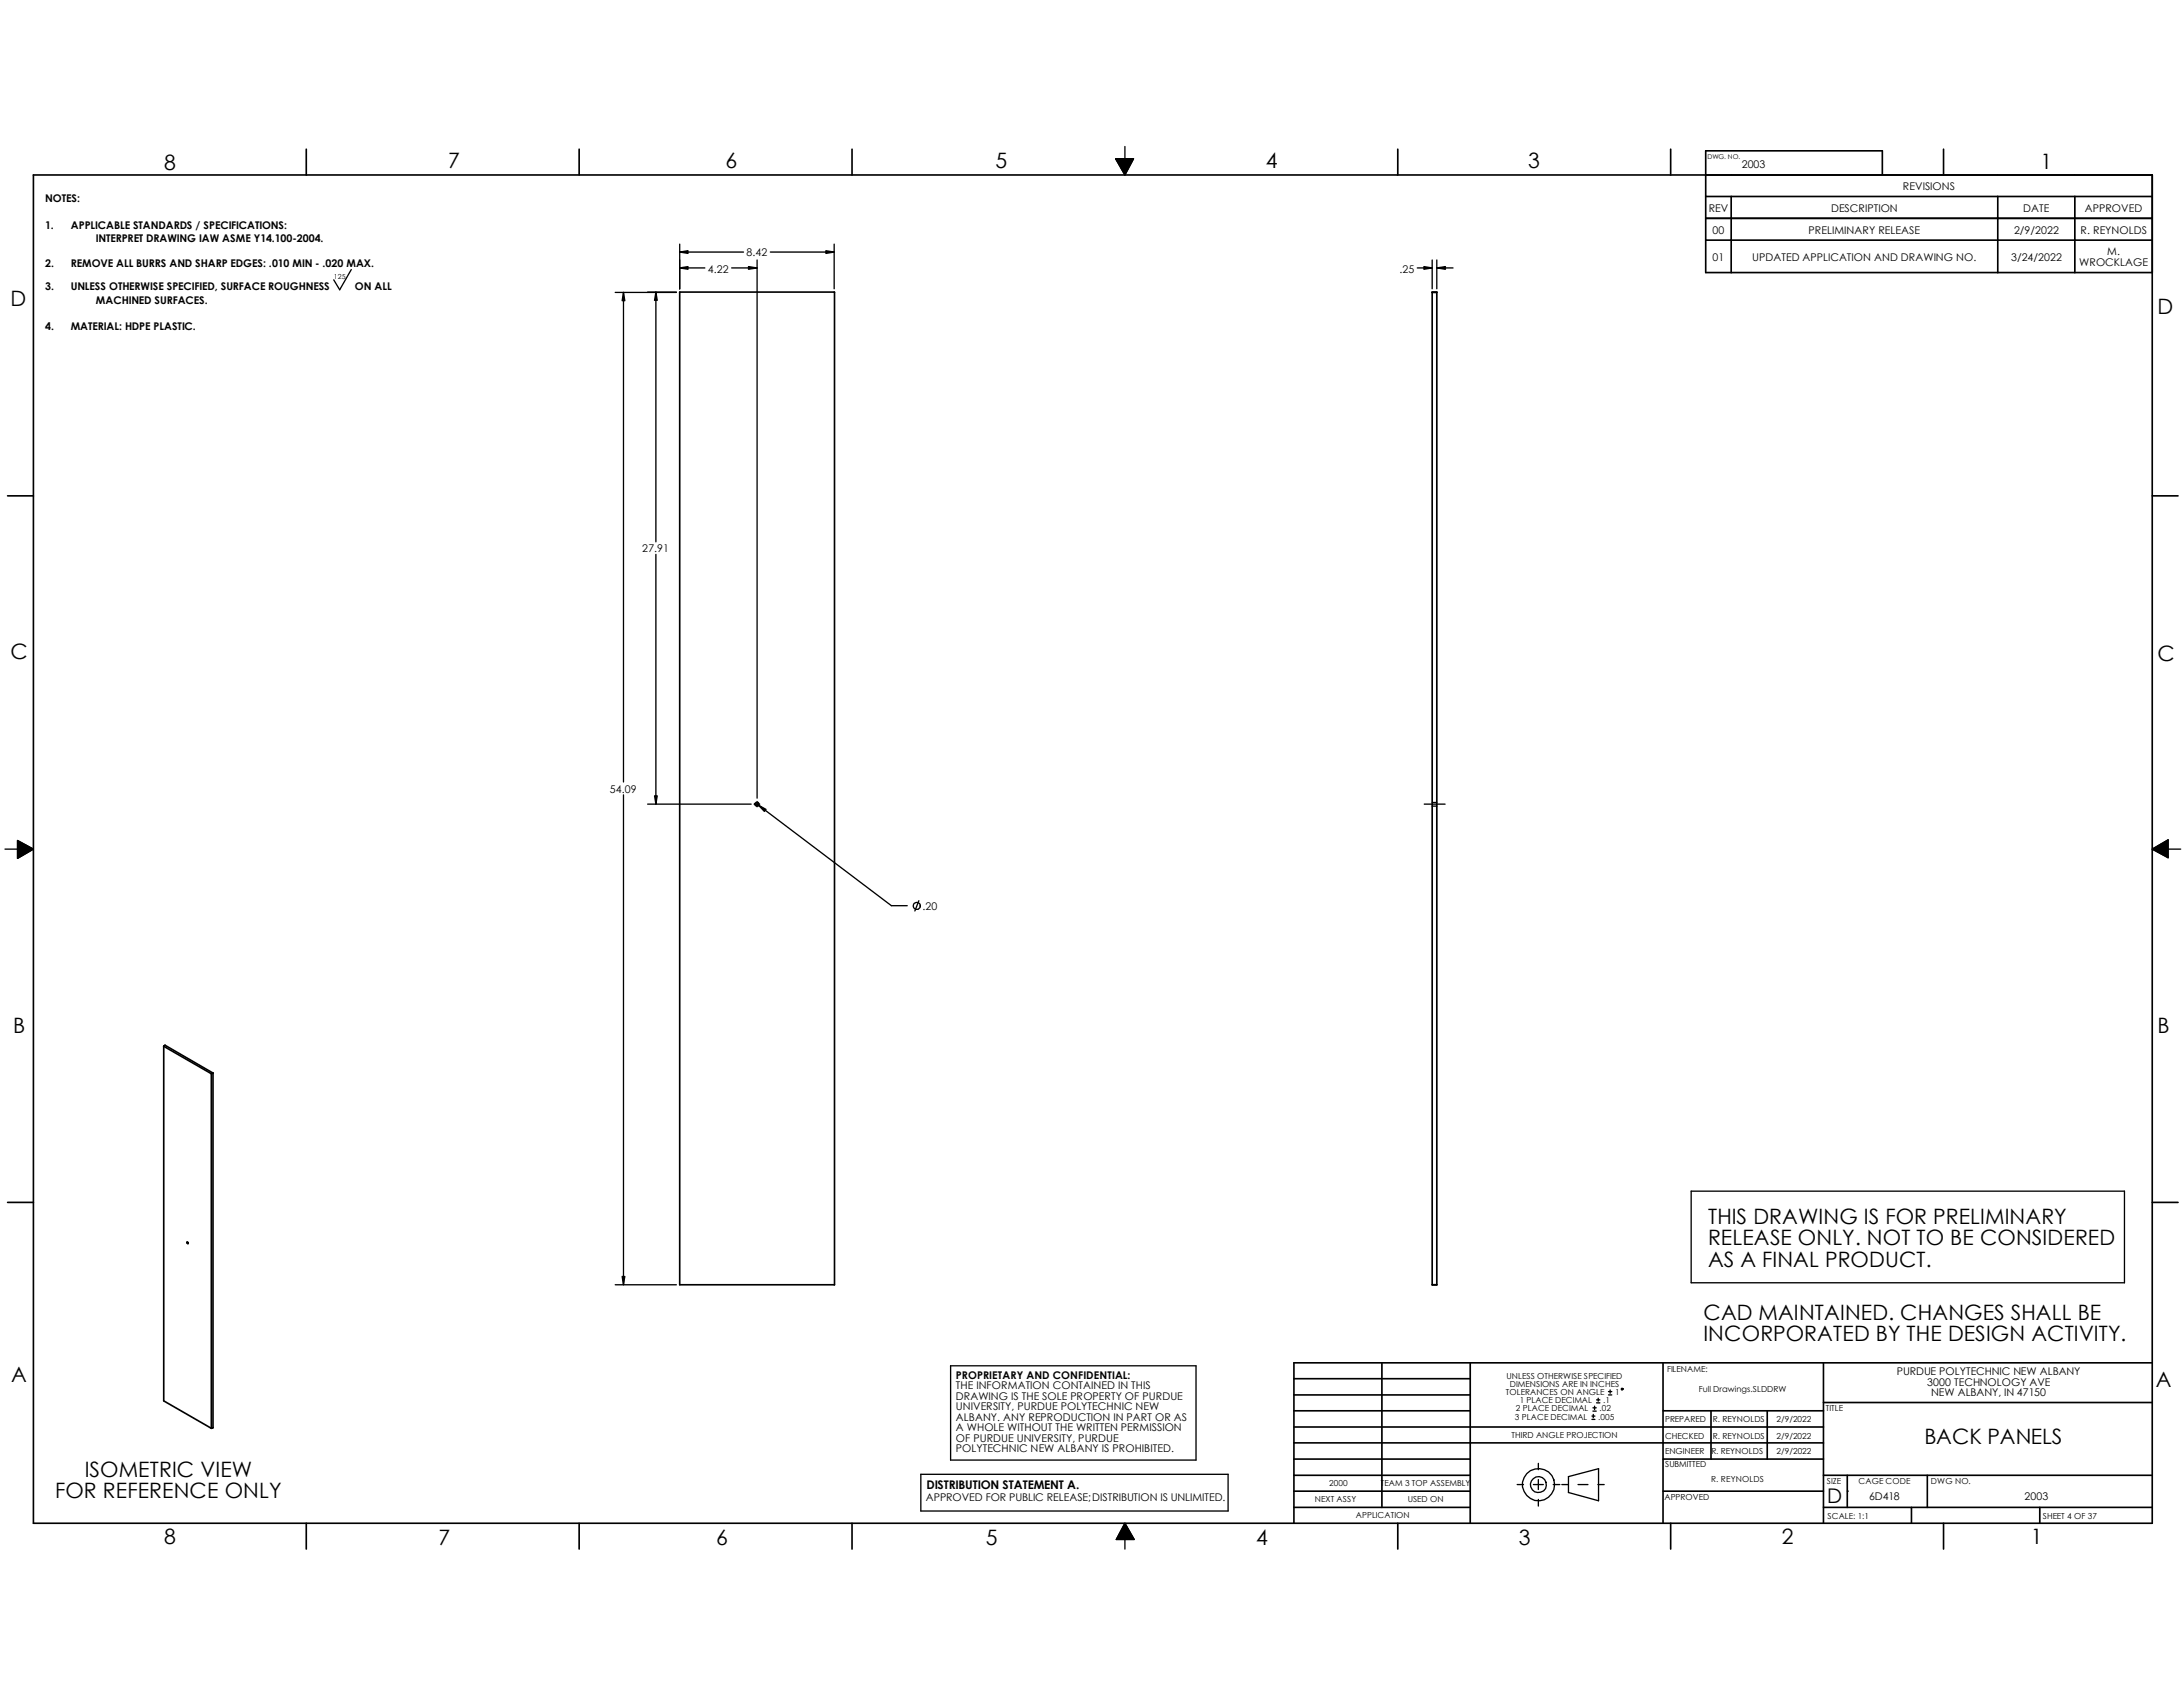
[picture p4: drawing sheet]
<svg xmlns="http://www.w3.org/2000/svg" width="279mm" height="216mm" viewBox="0 0 279 216" stroke-linecap="round" stroke-linejoin="round" font-family="sans-serif">
<defs><g id="words">
<g font-size="2.7">
<text x="21" y="21.7">8</text>
<text x="57.4" y="21.5">7</text>
<text x="92.9" y="21.5">6</text>
<text x="127.4" y="21.5">5</text>
<text x="162" y="21.5">4</text>
<text x="195.6" y="21.5">3</text>
<text x="261.2" y="21.6">1</text>
<text x="1.4" y="39.1">D</text>
<text x="276.1" y="40.1">D</text>
<text x="1.4" y="84.3">C</text>
<text x="276.1" y="84.5">C</text>
<text x="1.7" y="132.2">B</text>
<text x="276.1" y="132.2">B</text>
<text x="218.6" y="156.6">THIS DRAWING IS FOR PRELIMINARY</text>
<text x="218.6" y="159.4">RELEASE ONLY. NOT TO BE CONSIDERED</text>
<text x="218.6" y="162.1">AS A FINAL PRODUCT.</text>
<text x="218" y="168.9">CAD MAINTAINED. CHANGES SHALL BE</text>
<text x="218" y="171.6">INCORPORATED BY THE DESIGN ACTIVITY.</text>
<text x="1.4" y="176.8">A</text>
<text x="275.9" y="177.5">A</text>
<text x="246.3" y="184.8">BACK PANELS</text>
<text x="7.1" y="191.7">FOR REFERENCE ONLY</text>
<text x="10.8" y="189">ISOMETRIC VIEW</text>
<text x="21" y="197.6">8</text>
<text x="56.1" y="197.8">7</text>
<text x="91.7" y="197.8">6</text>
<text x="126.2" y="197.8">5</text>
<text x="160.8" y="197.8">4</text>
<text x="194.4" y="197.8">3</text>
<text x="228" y="197.6">2</text>
<text x="259.9" y="197.6">1</text>
</g>
<text font-size="2.6" x="233.8" y="192.4">D</text>
<text font-size="1.5" x="118.6" y="190.6">DISTRIBUTION STATEMENT A.</text>
<g font-size="1.4">
<text x="222.9" y="21.5">2003</text>
<text x="5.8" y="25.9">NOTES:</text>
<text x="5.8" y="29.3">1.</text>
<text x="9.1" y="29.3">APPLICABLE STANDARDS / SPECIFICATIONS:</text>
<text x="218.7" y="27.1">REV</text>
<text x="219.2" y="29.9">00</text>
<text x="231.5" y="29.9">PRELIMINARY RELEASE</text>
<text x="234.4" y="27.1">DESCRIPTION</text>
<text x="243.5" y="24.3">REVISIONS</text>
<text x="257.8" y="29.9">2/9/2022</text>
<text x="259" y="27.1">DATE</text>
<text x="266.3" y="29.9">R. REYNOLDS</text>
<text x="266.8" y="27.1">APPROVED</text>
<text x="5.8" y="34.2">2.</text>
<text x="9.1" y="34.2">REMOVE ALL BURRS AND SHARP EDGES: .010 MIN - .020 MAX.</text>
<text x="12.3" y="31">INTERPRET DRAWING IAW ASME Y14.100-2004.</text>
<text x="90.6" y="34.9">4.22</text>
<text x="95.5" y="32.8">8.42</text>
<text x="179.1" y="34.9">.25</text>
<text x="219.2" y="33.4">01</text>
<text x="224.3" y="33.4">UPDATED APPLICATION AND DRAWING NO.</text>
<text x="257.4" y="33.4">3/24/2022</text>
<text x="266.1" y="34">WROCKLAGE</text>
<text x="269.7" y="32.7">M.</text>
<text x="5.8" y="37.2">3.</text>
<text x="9.1" y="37.2">UNLESS OTHERWISE SPECIFIED, SURFACE ROUGHNESS</text>
<text x="12.3" y="38.9">MACHINED SURFACES.</text>
<text x="45.4" y="37.2">ON ALL</text>
<text x="5.8" y="42.2">4.</text>
<text x="9.1" y="42.2">MATERIAL: HDPE PLASTIC.</text>
<text x="82.2" y="70.7">27.91</text>
<text x="78.1" y="101.5">54.09</text>
<text x="118.1" y="116.5">.20</text>
<text x="122.3" y="176.4">PROPRIETARY AND CONFIDENTIAL:</text>
<text x="122.3" y="177.8">THE INFORMATION CONTAINED IN THIS</text>
<text x="122.3" y="179.1">DRAWING IS THE SOLE PROPERTY OF PURDUE</text>
<text x="242.8" y="176">PURDUE POLYTECHNIC NEW ALBANY</text>
<text x="246.7" y="177.3">3000 TECHNOLOGY AVE</text>
<text x="247.2" y="178.7">NEW ALBANY, IN 47150</text>
<text x="122.3" y="180.5">UNIVERSITY, PURDUE POLYTECHNIC NEW</text>
<text x="122.3" y="181.8">ALBANY. ANY REPRODUCTION IN PART OR AS</text>
<text x="122.3" y="183.2">A WHOLE WITHOUT THE WRITTEN PERMISSION</text>
<text x="122.3" y="184.5">OF PURDUE UNIVERSITY, PURDUE</text>
<text x="122.3" y="185.9">POLYTECHNIC NEW ALBANY IS PROHIBITED.</text>
<text x="239.2" y="192">6D418</text>
<text x="259.1" y="192">2003</text>
<text x="118.5" y="192.2">APPROVED FOR PUBLIC RELEASE;DISTRIBUTION IS UNLIMITED.</text>
</g>
<g font-size="1.1">
<text x="192.7" y="178.5">TOLERANCES ON ANGLE</text>
<text x="192.8" y="176.4">UNLESS OTHERWISE SPECIFIED</text>
<text x="193.3" y="177.5">DIMENSIONS ARE IN INCHES</text>
<text x="194.5" y="179.6">1 PLACE DECIMAL</text>
<text x="205.2" y="179.6">.1</text>
<text x="206.7" y="178.5">1</text>
<text x="213.4" y="175.6">FILENAME:</text>
<text x="217.4" y="178.1">Full Drawings.SLDDRW</text>
<text x="193.5" y="184.1">THIRD ANGLE PROJECTION</text>
<text x="193.9" y="181.7">3 PLACE DECIMAL</text>
<text x="194" y="180.6">2 PLACE DECIMAL</text>
<text x="204.6" y="181.7">.005</text>
<text x="204.7" y="180.6">.02</text>
<text x="213.1" y="182">PREPARED</text>
<text x="213.1" y="184.1">CHECKED</text>
<text x="219.2" y="182">R. REYNOLDS</text>
<text x="219.2" y="184.1">R. REYNOLDS</text>
<text x="227.4" y="182">2/9/2022</text>
<text x="227.4" y="184.1">2/9/2022</text>
<text x="233.7" y="180.6">TITLE</text>
<text x="170.1" y="190.2">2000</text>
<text x="176.7" y="190.2">TEAM 3 TOP ASSEMBLY</text>
<text x="213" y="191.9">APPROVED</text>
<text x="213.1" y="186.1">ENGINEER</text>
<text x="213.1" y="187.8">SUBMITTED</text>
<text x="219" y="189.7">R. REYNOLDS</text>
<text x="219" y="186.1">R. REYNOLDS</text>
<text x="227.4" y="186.1">2/9/2022</text>
<text x="233.8" y="189.9">SIZE</text>
<text x="237.9" y="189.9">CAGE CODE</text>
<text x="247.1" y="189.9">DWG NO.</text>
<text x="168.3" y="192.2">NEXT ASSY</text>
<text x="173.5" y="194.3">APPLICATION</text>
<text x="180.2" y="192.2">USED ON</text>
<text x="233.9" y="194.4">SCALE: 1:1</text>
<text x="261.5" y="194.4">SHEET 4 OF 37</text>
</g>
<text font-size=".9" x="42.7" y="35.6">125</text>
<text font-size=".8" x="218.5" y="20.4">DWG. NO.</text>
</g></defs>
<g fill="none" stroke="#000" stroke-width=".17">
<path d="M144 18.8v1.5M45 34.5l-1.5 2.6-.8-1.3M78.7 37.4h7.9M79.8 37.4v62.7M82.9 37.4h3.7M83.9 37.4v31.9M87 31.2v5.8M87 32.3h8.2M87 34.3h3.2M93.6 34.3h3.3M96.9 33.3v68.9M98.6 32.3h8.2"/>
<path d="M106.8 31.2v5.8M142.8 20.3h2.3l-1.1 2.1zM181.4 34.3h1.9M183.3 37.4h.6M183.3 33.3v3.7M183.9 34.3h2.1M183.9 33.3v3.7M83.9 71v31.9M.6 108.7h1.6M2.2 107.6l2.1 1.1-2.1 1.2zM79.8 101.7v62.7M82.9 102.9h13.2"/>
<path d="M96.5 102.9h.1M96.8 102.9h.2M96.9 102.6v.1M96.9 102.8v.2M96.9 103.2v.1M97.1 103l17 12.9h2M97.1 102.9h.1M117.6 115.3l-.5 1.3M182.3 102.9h2.7M183.3 103.2h.6M183.3 102.7h.6M275.5 108.7l2-1.2v2.3z"/>
<path d="M277.5 108.7h1.6M216.5 152.4h55.4v11.8h-55.4zM78.7 164.4h7.9M121.7 174.8h31.4v12.1h-31.4zM183.3 164.4h.6M204.1 180v.4M204.3 179.5h.5M204.3 179.2h.5M204.6 178.9v.4M205.9 178.5h.4M205.9 178.1h.4M206.1 177.9v.4"/>
<path d="M117.9 188.7h39.3v4.7h-39.3zM144 197v1.2M144 194.9l1.2 2.1h-2.3zM194.2 190h.8M196.3 190h1.2M196.9 187.3v.8M196.9 189.4v1.2M196.9 191.9v.8M198.8 190h.8M199.9 190h.8M200.7 189l3.9-1v4.1l-3.9-1.1zM202 190h1.2"/>
<path d="M203.8 181.7h.3M203.8 181.2h.3M203.9 180.6h.4M203.9 180.2h.4M203.9 181v.4M204.5 190h.8M236.4 190.8h.1"/>
<circle cx="117.3" cy="115.9" r=".44"/>
<circle cx="207.6" cy="177.8" r=".12"/>
<circle cx="196.9" cy="190" r="1.02"/>
<circle cx="196.9" cy="190" r="2.07"/>
</g>
<g fill="#000" stroke="#000" stroke-width=".17">
<path d="M79.8 37.4l.2 1.1h-.4zM83.9 37.4l.2 1h-.3zM87 32.3l1.1-.2v.3zM87 34.3l1.1-.2v.4zM95.8 34.1l1.1 .2-1.1 .2zM105.7 32.1l1.1 .2-1.1 .1zM142.8 20.3h2.3l-1.1 2.1zM182.2 34.1l1.1 .2-1.1 .2zM183.9 34.3l1.1-.2v.4zM2.2 107.6l2.1 1.1-2.1 1.2zM83.8 101.9h.3l-.2 1zM97.1 103l.9 .6-.2 .2z"/>
<path d="M275.5 108.7l2-1.2v2.3zM79.6 163.4h.4l-.2 1zM144 194.9l1.2 2.1h-2.3z"/>
</g>
<g fill="none" stroke="#000" stroke-width=".21">
<path d="M39.2 19.1v3.3M74.1 19.1v3.3M109.1 19.1v3.3M178.9 19.1v3.3M213.8 19.1v3.3M248.8 19.1v3.3M4.3 22.4h271.2v172.5h-271.2zM87 37.4h19.8v127h-19.8zM183.3 37.4h.6M183.3 37.4v127M183.9 37.4h-.6M183.9 37.4v127"/>
<path d="M218.3 25.1h57.2M218.3 27.9h57.2M218.3 30.7h57.2M221.6 25.1v9.8M240.9 22.4v-3.1h-22.6v15.6h57.2M255.7 25.1v9.8M265.6 25.1v9.8M1 63.5h3.3M275.5 63.5h3.3M21 133.9h.1M21 133.9l6.1 3.5M21 133.9v45.4"/>
<path d="M21.1 133.8h.1M21.1 133.8l-.1 .1M21.1 133.8l6.2 3.5M27.1 137.4v45.4M27.1 137.4h.1M27.3 137.3h.1M27.3 137.3l-.2 .1M27.3 137.3v45.4M1 153.9h3.3M23.9 159h.1l.1 .1h-.1zM275.5 153.9h3.3M21 179.3h.1"/>
<path d="M21 179.3l6.1 3.5M87 164.4h.1M165.6 178.5h22.6M165.6 176.4h22.6M176.9 174.4v18.5M183.3 164.4h.1M183.3 164.4h.6M183.9 164.4h.1M188.2 174.4v20.5M212.9 174.4v20.5M233.4 179.5h42.1M233.4 174.4v20.5"/>
<path d="M275.5 174.4h-109.9v20.5M27.1 182.8h.1M27.3 182.7h.1M27.3 182.7l-.2 .1M39.2 194.9v3.3M74.1 194.9v3.3M109.1 194.9v3.3M165.6 192.9h22.6M165.6 188.8h22.6M165.6 190.8h22.6M165.6 186.7h22.6M165.6 184.7h67.8"/>
<path d="M165.6 182.6h67.8M165.6 180.6h22.6M178.9 194.9v3.3M212.9 190.8h20.5M212.9 186.7h20.5M212.9 180.6h20.5M213.8 194.9v3.3M219 180.6v6.1M226.2 180.6v6.1M233.4 192.9h42.1M233.4 188.8h42.1M236.4 188.8v4.1"/>
<path d="M244.6 192.9v2M246.7 188.8v4.1M248.8 194.9v3.3M261.1 192.9v2"/>
<circle cx="96.9" cy="102.9" r=".25"/>
</g>
<use href="#words"/>
</svg>
